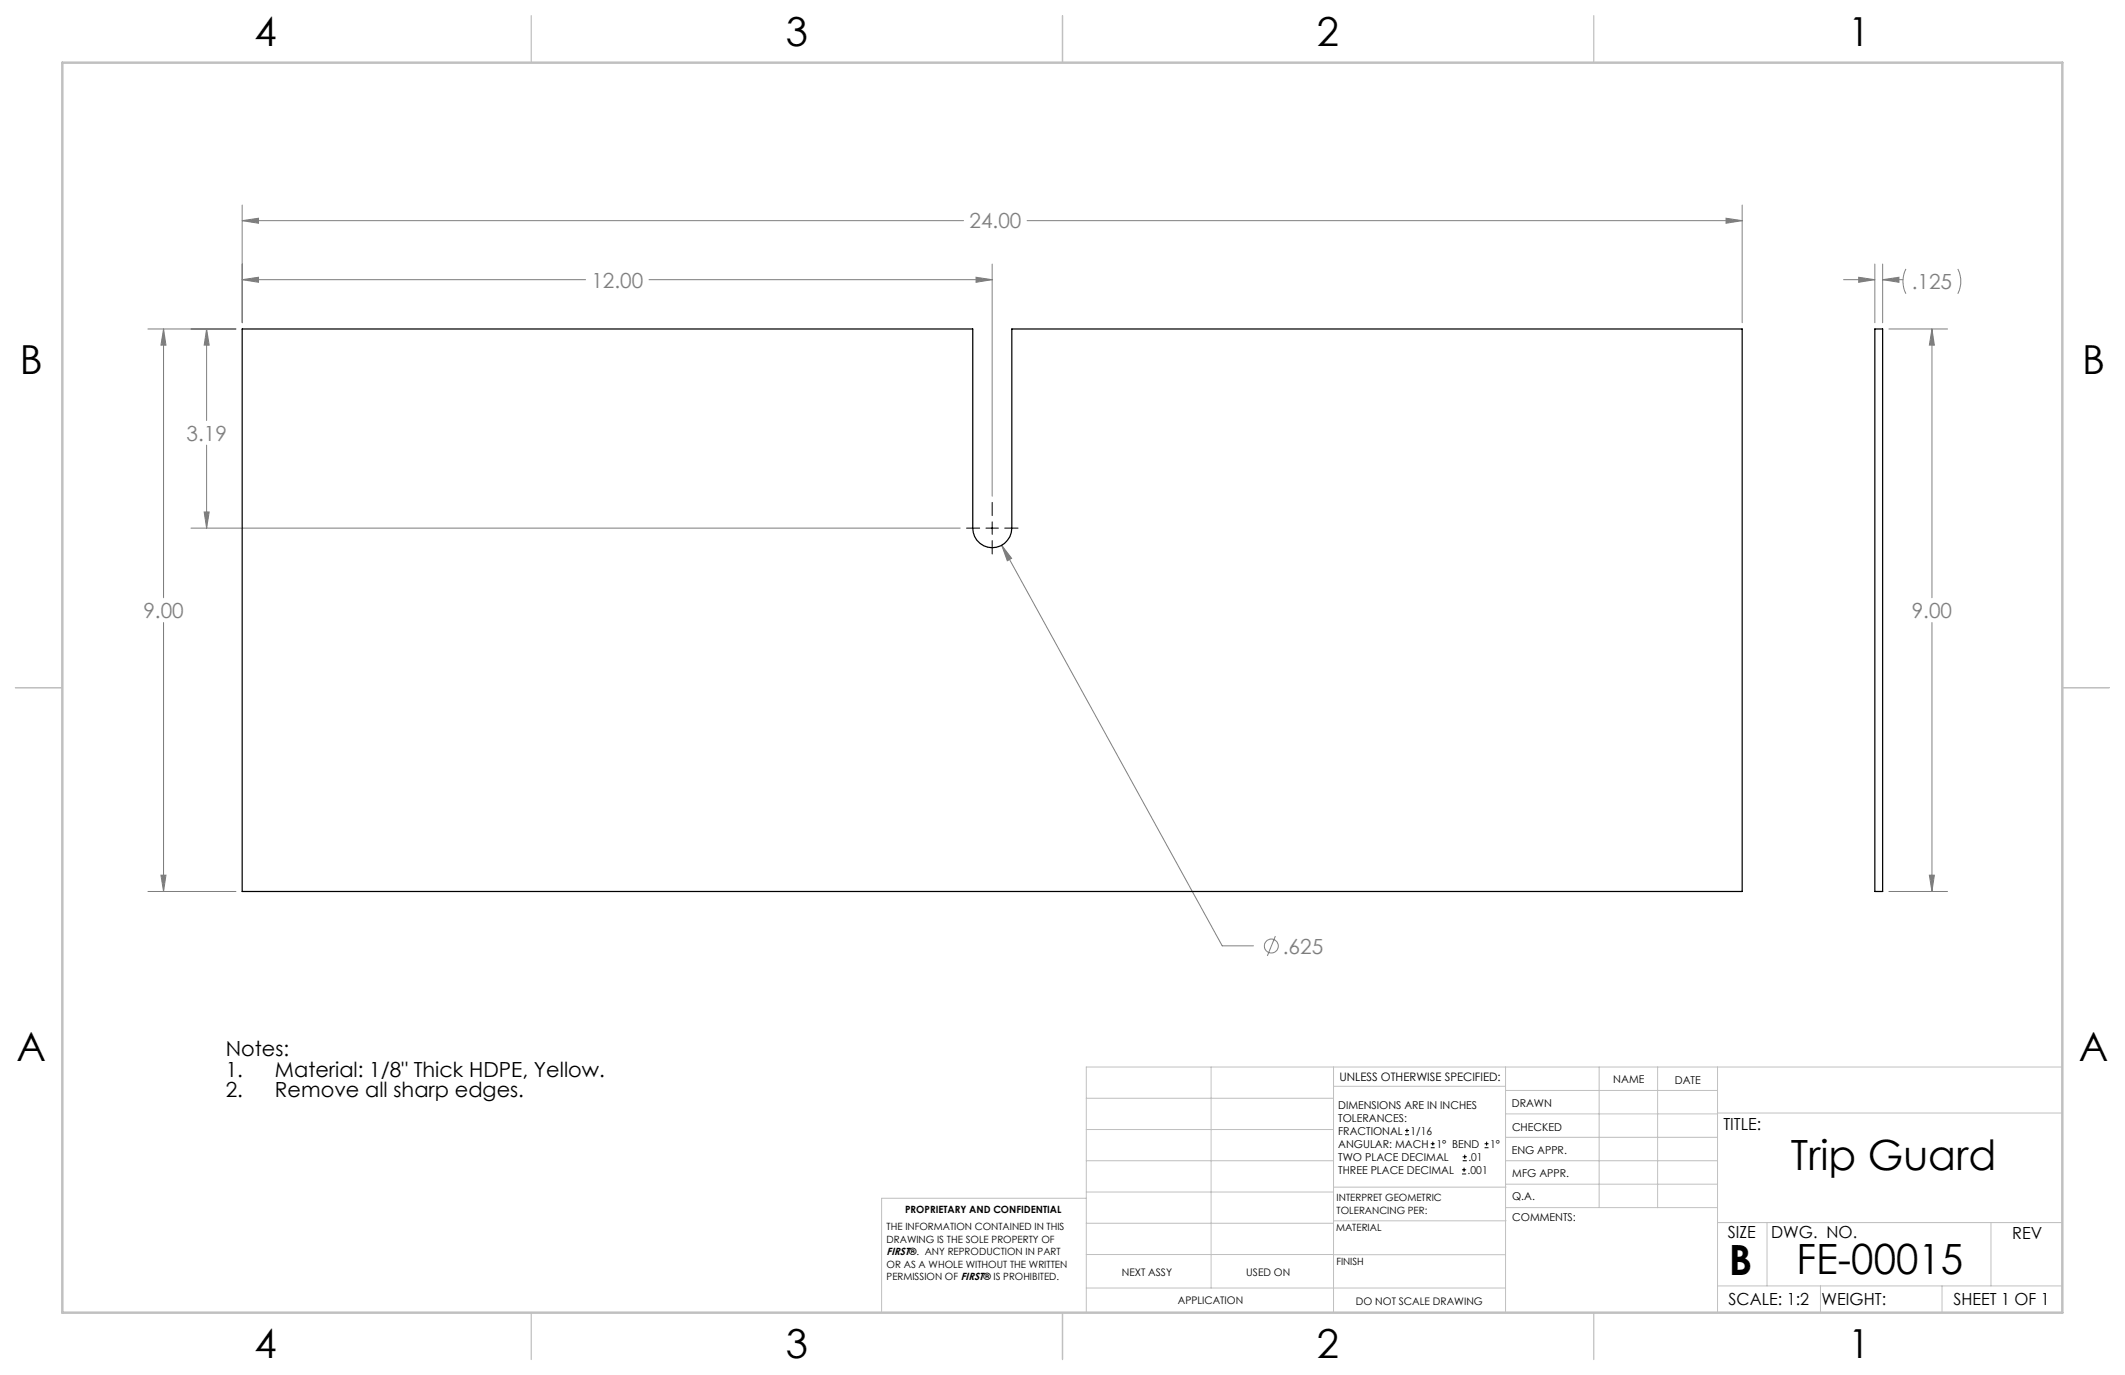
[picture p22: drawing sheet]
<svg xmlns="http://www.w3.org/2000/svg" width="432mm" height="279mm" viewBox="0 0 432 279" stroke-linecap="round" stroke-linejoin="round" font-family="sans-serif">
<defs><g id="words">
<g font-size="8.5">
<text x="363.9" y="237.7">Trip Guard</text>
<text x="351.3" y="259">B</text>
<text x="365.1" y="258.9">FE-00015</text>
</g>
<g font-size="8.1">
<text x="51.7" y="9.3">4</text>
<text x="159.7" y="9.3">3</text>
<text x="267.6" y="9.3">2</text>
<text x="375.6" y="9.3">1</text>
<text x="4" y="76">B</text>
<text x="423.1" y="76">B</text>
<text x="3.3" y="215.7">A</text>
<text x="422.4" y="215.7">A</text>
<text x="51.7" y="276">4</text>
<text x="159.7" y="276">3</text>
<text x="267.6" y="276">2</text>
<text x="375.6" y="276">1</text>
</g>
<g font-size="4.2" fill="#7f7f7f">
<text x="197" y="46.4">24.00</text>
<text x="120.2" y="58.4">12.00</text>
<text x="388.5" y="58.7">.125</text>
<text x="37.9" y="89.5">3.19</text>
<text x="29.1" y="125.6">9.00</text>
<text x="388.5" y="125.6">9.00</text>
<text x="260.7" y="193.8">.625</text>
</g>
<g font-size="4.2">
<text x="45.9" y="214.6">Notes:</text>
<text x="45.9" y="218.8">1.</text>
<text x="55.9" y="218.8">Material: 1/8&quot; Thick HDPE, Yellow.</text>
<text x="45.9" y="223">2.</text>
<text x="55.9" y="223">Remove all sharp edges.</text>
</g>
<g font-size="3.4">
<text x="350.2" y="229.5">TITLE:</text>
<text x="351.1" y="251.6">SIZE</text>
<text x="359.9" y="251.6">DWG. NO.</text>
<text x="408.9" y="251.7">REV</text>
<text x="351.2" y="265.2">SCALE: 1:2</text>
<text x="370.1" y="265.3">WEIGHT:</text>
<text x="396.9" y="265.2">SHEET 1 OF 1</text>
</g>
<text font-size="2.4" x="272.2" y="219.7">UNLESS OTHERWISE SPECIFIED:</text>
<g font-size="2.2">
<text x="327.8" y="220.1">NAME</text>
<text x="340.3" y="220.2">DATE</text>
<text x="271.9" y="225.3">DIMENSIONS ARE IN INCHES</text>
<text x="271.9" y="227.9">TOLERANCES:</text>
<text x="307.2" y="224.9">DRAWN</text>
<text x="271.9" y="230.6">FRACTIONAL</text>
<text x="271.9" y="233.2">ANGULAR: MACH</text>
<text x="286.6" y="230.6">1/16</text>
<text x="291.9" y="233.2">1° BEND</text>
<text x="302.8" y="233.2">1°</text>
<text x="307.3" y="229.8">CHECKED</text>
<text x="271.9" y="238.5">THREE PLACE DECIMAL</text>
<text x="271.9" y="235.9">TWO PLACE DECIMAL</text>
<text x="298.2" y="238.5">.001</text>
<text x="298.4" y="235.9">.01</text>
<text x="307.2" y="234.5">ENG APPR.</text>
<text x="307.3" y="239.2">MFG APPR.</text>
<text x="307.3" y="243.9">Q.A.</text>
<text x="307.3" y="248.1">COMMENTS:</text>
</g>
<g font-size="2.1">
<text x="180.2" y="255.1">FIRST®. ANY REPRODUCTION IN PART</text>
<text x="227.9" y="259.2">NEXT ASSY</text>
<text x="253.3" y="259.2">USED ON</text>
<text x="239.3" y="265">APPLICATION</text>
<text x="275.5" y="265.1">DO NOT SCALE DRAWING</text>
</g>
<g font-size="2">
<text x="271.6" y="244.1">INTERPRET GEOMETRIC</text>
<text x="180.2" y="250">THE INFORMATION CONTAINED IN THIS</text>
<text x="183.9" y="246.4">PROPRIETARY AND CONFIDENTIAL</text>
<text x="271.5" y="250.2">MATERIAL</text>
<text x="271.6" y="246.6">TOLERANCING PER:</text>
<text x="180.2" y="252.5">DRAWING IS THE SOLE PROPERTY OF</text>
<text x="180.2" y="257.6">OR AS A WHOLE WITHOUT THE WRITTEN</text>
<text x="271.5" y="257">FINISH</text>
<text x="180.2" y="260.1">PERMISSION OF FIRST® IS PROHIBITED.</text>
</g>
</g></defs>
<g fill="none" stroke="#c0c0c0" stroke-width=".2">
<path d="M246.1 216.8v44.9M271 216.8v49.9M305.9 216.8v49.9M324.9 216.8v28.6M336.8 216.8v28.6M349 216.8v49.9M419.1 216.8h-198.4v49.9M220.7 235.9h50.3M220.7 229.5h50.3M220.7 223.2h50.3M271 220.7h34.9M305.9 231.1h43.1"/>
<path d="M305.9 226.3h43.1M305.9 221.6h43.1M305.9 235.9h43.1M349 226.2h70.1M220.7 248.6h50.3M220.7 242.2h50.3M220.7 254.9h50.3M220.7 243.5h-41.6v23.2M271 255h34.9M271 248.1h35M271 241.2h35M305.9 240.6h43.1"/>
<path d="M306 245.4h43M349 248.4h70.1M359.1 248.4v12.9M404.6 248.4v12.9M220.7 261.7h85.2M349 261.3h70.1M369.9 261.3v5.4M394.6 261.3v5.4"/>
</g>
<path d="M108 3.2v9.5M215.9 3.2v9.5M323.9 3.2v9.5M3.1 139.7h9.6M419.1 139.7h9.5M108 266.7v9.6M215.9 266.7v9.6M323.9 266.7v9.6" fill="none" stroke="#c0c0c0" stroke-width=".25"/>
<path d="M12.7 12.7h406.4v254h-406.4z" fill="none" stroke="#c0c0c0" stroke-width=".5"/>
<g fill="none" stroke="#7f7f7f" stroke-width=".2">
<path d="M49.2 56.8l3.3-.5v1.1zM49.2 44.8l3.3-.5v1.1zM49.2 41.7v23.9M49.2 56.8h69.8M49.2 44.8h146.6M131.9 56.8h69.7M198.3 56.3l3.3 .5-3.3 .6zM201.6 53.7v47.1M208.7 44.8h145.3M350.7 44.3l3.3 .5-3.3 .6zM354 41.7v23.9M374.6 56.8h6.4"/>
<path d="M377.7 56.3l3.3 .5-3.3 .6zM381 53.7v11.9M382.6 56.8l3.3-.5v1.1zM382.6 56.8h4.1M382.6 53.7v11.9M387.3 54.6a5.6 5.6 0 0 0 0 5.1M397.8 54.6a5.6 5.6 0 0 1 0 5.1M30.1 66.9h17.8M33.2 66.9l.5 3.2h-1zM33.2 66.9v54.6M42 66.9l.5 3.2h-1zM42 66.9v18.5"/>
<path d="M383.8 66.9h11.9M392.6 66.9l.5 3.2h-1.1zM392.6 66.9v54.6M42 90.5v16.8M38.8 107.3h156.3M41.5 104h1l-.5 3.3zM203.6 110.8l2 2.7-.9 .4zM203.6 110.8l44.8 81.4h6.3M33.2 126.5v54.7M392.6 126.5v54.7M32.7 177.8h1l-.5 3.4zM392 177.8h1.1l-.5 3.4z"/>
<path d="M30.1 181.2h17.8M259.2 190.2l-1.7 4M383.8 181.2h11.9"/>
<circle cx="258.3" cy="192.2" r="1.41"/>
</g>
<path d="M196.4 107.3h2.7M200.3 107.3h2.6M201.6 102.1v2.7M201.6 106v2.6M201.6 109.9v2.7M204.2 107.3h2.7" fill="none" stroke="#000" stroke-width=".2"/>
<path d="M41.5 104h1l-.5 3.3zM42 66.9l.5 3.2h-1zM33.2 66.9l.5 3.2h-1zM32.7 177.8h1l-.5 3.4zM49.2 56.8l3.3-.5v1.1zM198.3 56.3l3.3 .5-3.3 .6zM350.7 44.3l3.3 .5-3.3 .6zM49.2 44.8l3.3-.5v1.1zM203.6 110.8l1.1 3.1 .9-.4zM377.7 56.3l3.3 .5-3.3 .6zM382.6 56.8l3.3-.5v1.1zM392 177.8h1.1l-.5 3.4zM392.6 66.9l.5 3.2h-1.1z" fill="#7f7f7f"/>
<path d="M49.2 66.9h148.5v40.4a4 4 0 0 0 3.9 4 4 4 0 0 0 4-4v-40.4h148.4v114.3h-304.8zM381 66.9h1.6v114.3h-1.6z" fill="none" stroke="#000" stroke-width=".25"/>
<g fill="none" stroke="#000" stroke-width=".2">
<path d="M285.5 230.6h.8M285.5 229.7h.8M285.9 229.3v.9M290.7 233.2h.8M290.7 232.4h.8M291.1 232v.8M297.1 238.5h.8M297.1 237.7h.8M297.2 235.9h.9M297.2 235.1h.9M297.5 237.3v.8M297.6 234.6v.9"/>
<path d="M301.7 233.2h.8M301.7 232.4h.8M302.1 232v.8"/>
</g>
<use href="#words"/>
</svg>
